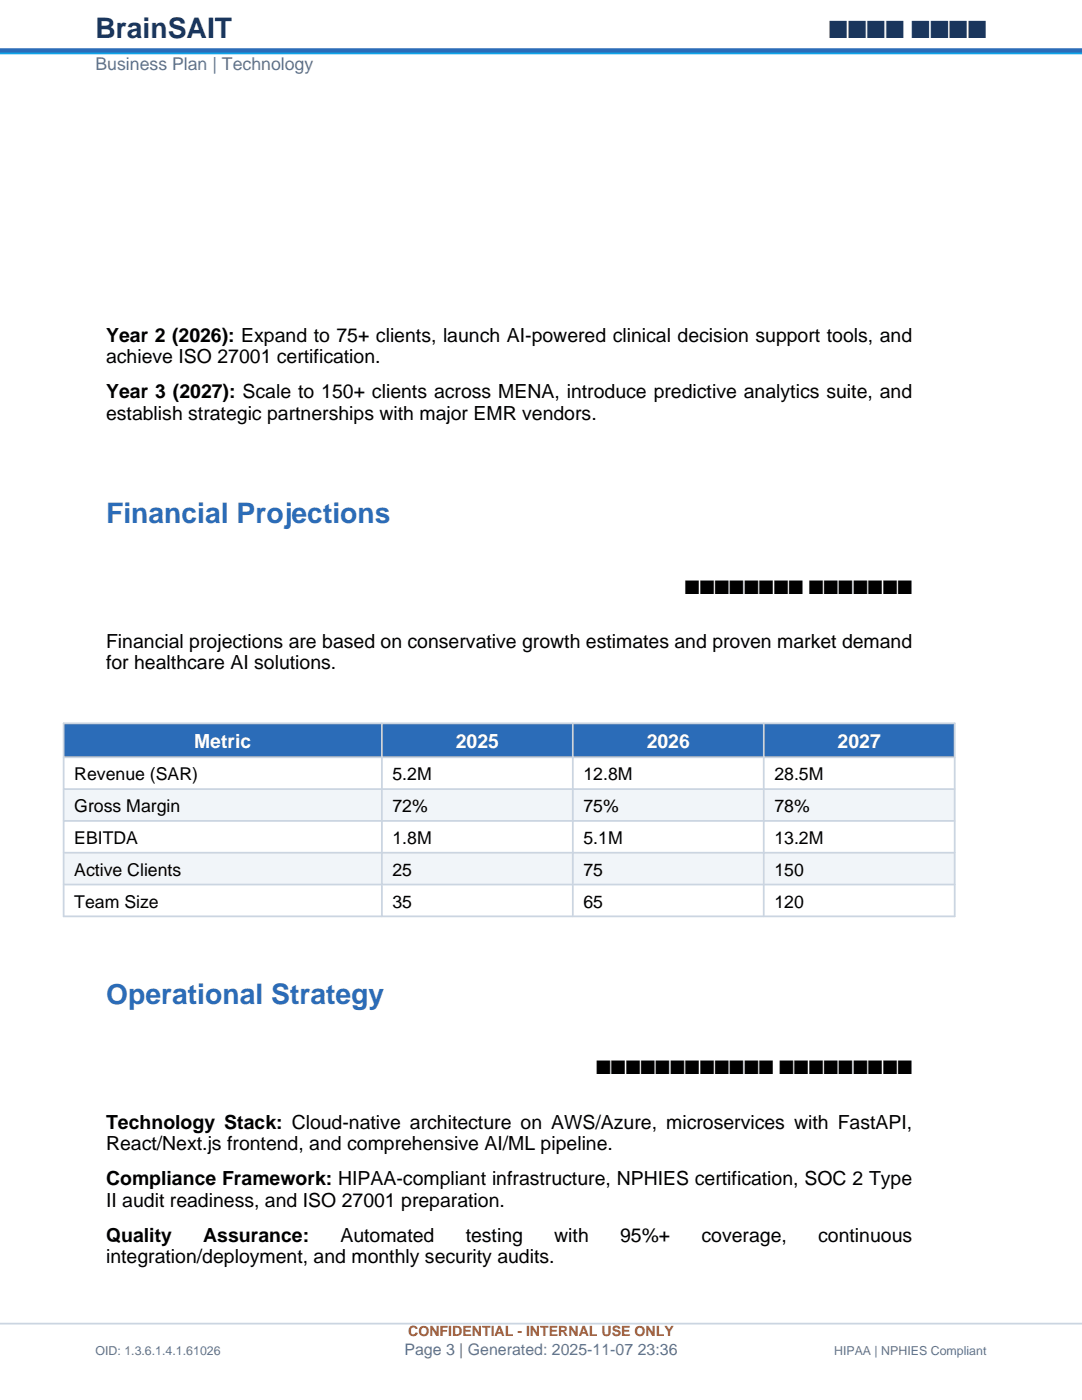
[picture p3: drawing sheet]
<svg xmlns="http://www.w3.org/2000/svg" width="216mm" height="279mm" viewBox="0 0 216 279" stroke-linecap="round" stroke-linejoin="round" font-family="sans-serif">
<defs><g id="words">
<text font-size="5.6" fill="#1a365d" x="19" y="7.6">BrainSAIT</text>
<g font-size="5.6" fill="#2b6cb8">
<text x="21.2" y="104.4">Financial Projections</text>
<text x="21.2" y="200.4">Operational Strategy</text>
</g>
<text font-size="4.9" fill="#1a365d" x="165.4" y="7.6">■■■■ ■■■■</text>
<g font-size="3.9">
<text x="21.2" y="68.2">Year 2 (2026): Expand to 75+ clients, launch AI-powered clinical decision support tools, and</text>
<text x="21.2" y="72.5">achieve ISO 27001 certification.</text>
<text x="21.2" y="79.5">Year 3 (2027): Scale to 150+ clients across MENA, introduce predictive analytics suite, and</text>
<text x="21.2" y="83.7">establish strategic partnerships with major EMR vendors.</text>
<text x="136.7" y="118.5">■■■■■■■■ ■■■■■■■</text>
<text x="21.2" y="129.3">Financial projections are based on conservative growth estimates and proven market demand</text>
<text x="21.2" y="133.6">for healthcare AI solutions.</text>
<text x="118.9" y="214.4">■■■■■■■■■■■■ ■■■■■■■■■</text>
<text x="21.2" y="225.3">Technology Stack: Cloud-native architecture on AWS/Azure, microservices with FastAPI,</text>
<text x="21.2" y="229.5">React/Next.js frontend, and comprehensive AI/ML pipeline.</text>
<text x="21.2" y="236.6">Compliance Framework: HIPAA-compliant infrastructure, NPHIES certification, SOC 2 Type</text>
<text x="21.2" y="240.8">II audit readiness, and ISO 27001 preparation.</text>
<text x="21.2" y="247.9">Quality</text>
<text x="40.6" y="247.9">Assurance:</text>
<text x="67.9" y="247.9">Automated</text>
<text x="92.9" y="247.9">testing</text>
<text x="110.6" y="247.9">with</text>
<text x="123.7" y="247.9">95%+</text>
<text x="140" y="247.9">coverage,</text>
<text x="163.3" y="247.9">continuous</text>
<text x="21.2" y="252.1">integration/deployment, and monthly security audits.</text>
</g>
<g font-size="3.9" fill="#fff">
<text x="38.7" y="149.3">Metric</text>
<text x="90.9" y="149.3">2025</text>
<text x="129" y="149.3">2026</text>
<text x="167.1" y="149.3">2027</text>
</g>
<text font-size="3.5" fill="#64748b" x="19" y="14">Business Plan | Technology</text>
<g font-size="3.5">
<text x="14.8" y="155.7">Revenue (SAR)</text>
<text x="78.3" y="155.7">5.2M</text>
<text x="116.4" y="155.7">12.8M</text>
<text x="154.5" y="155.7">28.5M</text>
<text x="14.8" y="162.1">Gross Margin</text>
<text x="78.3" y="162.1">72%</text>
<text x="116.4" y="162.1">75%</text>
<text x="154.5" y="162.1">78%</text>
<text x="14.8" y="168.4">EBITDA</text>
<text x="78.3" y="168.4">1.8M</text>
<text x="116.4" y="168.4">5.1M</text>
<text x="154.5" y="168.4">13.2M</text>
<text x="14.8" y="174.8">Active Clients</text>
<text x="78.3" y="174.8">25</text>
<text x="116.4" y="174.8">75</text>
<text x="154.5" y="174.8">150</text>
<text x="14.8" y="181.1">Team Size</text>
<text x="78.3" y="181.1">35</text>
<text x="116.4" y="181.1">65</text>
<text x="154.5" y="181.1">120</text>
</g>
<text font-size="3.2" fill="#64748b" x="80.7" y="270.5">Page 3 | Generated: 2025-11-07 23:36</text>
<text font-size="2.8" fill="#ea580c" x="81.5" y="266.7">CONFIDENTIAL - INTERNAL USE ONLY</text>
<g font-size="2.5" fill="#64748b">
<text x="19" y="270.5">OID: 1.3.6.1.4.1.61026</text>
<text x="166.4" y="270.5">HIPAA | NPHIES Compliant</text>
</g>
</g></defs>
<path d="M0 10.2h215.9" fill="none" stroke="#2b6cb8" stroke-width="1.1" stroke-linecap="butt"/>
<path d="M0 10.7h215.9" fill="none" stroke="#0ea5e9" stroke-width=".35"/>
<path d="M0 264.2h215.9" fill="none" stroke="#cbd5e1" stroke-width=".35"/>
<path d="M12.7 144.4h177.8v6.7h-177.8z" fill-rule="evenodd" fill="#2b6cb8"/>
<g fill="#fff">
<path d="M12.7 151.1h177.8v31.8h-177.8z" fill-rule="evenodd"/>
<path d="M12.7 151.1h177.8v6.4h-177.8z" fill-rule="evenodd"/>
</g>
<path d="M12.7 157.5h177.8v6.3h-177.8z" fill-rule="evenodd" fill="#f1f5f9"/>
<path d="M12.7 163.8h177.8v6.4h-177.8z" fill-rule="evenodd" fill="#fff"/>
<path d="M12.7 170.2h177.8v6.3h-177.8z" fill-rule="evenodd" fill="#f1f5f9"/>
<path d="M12.7 176.5h177.8v6.4h-177.8z" fill-rule="evenodd" fill="#fff"/>
<path d="M12.7 144.4h177.8v38.5h-177.8zM12.7 151.1h177.8M12.7 157.5h177.8M76.2 144.4v38.5M114.3 144.4v38.5M152.4 144.4v38.5M12.7 163.8h177.8M12.7 170.2h177.8M12.7 176.5h177.8" fill="none" stroke="#cbd5e1" stroke-width=".35"/>
<use href="#words"/>
</svg>
